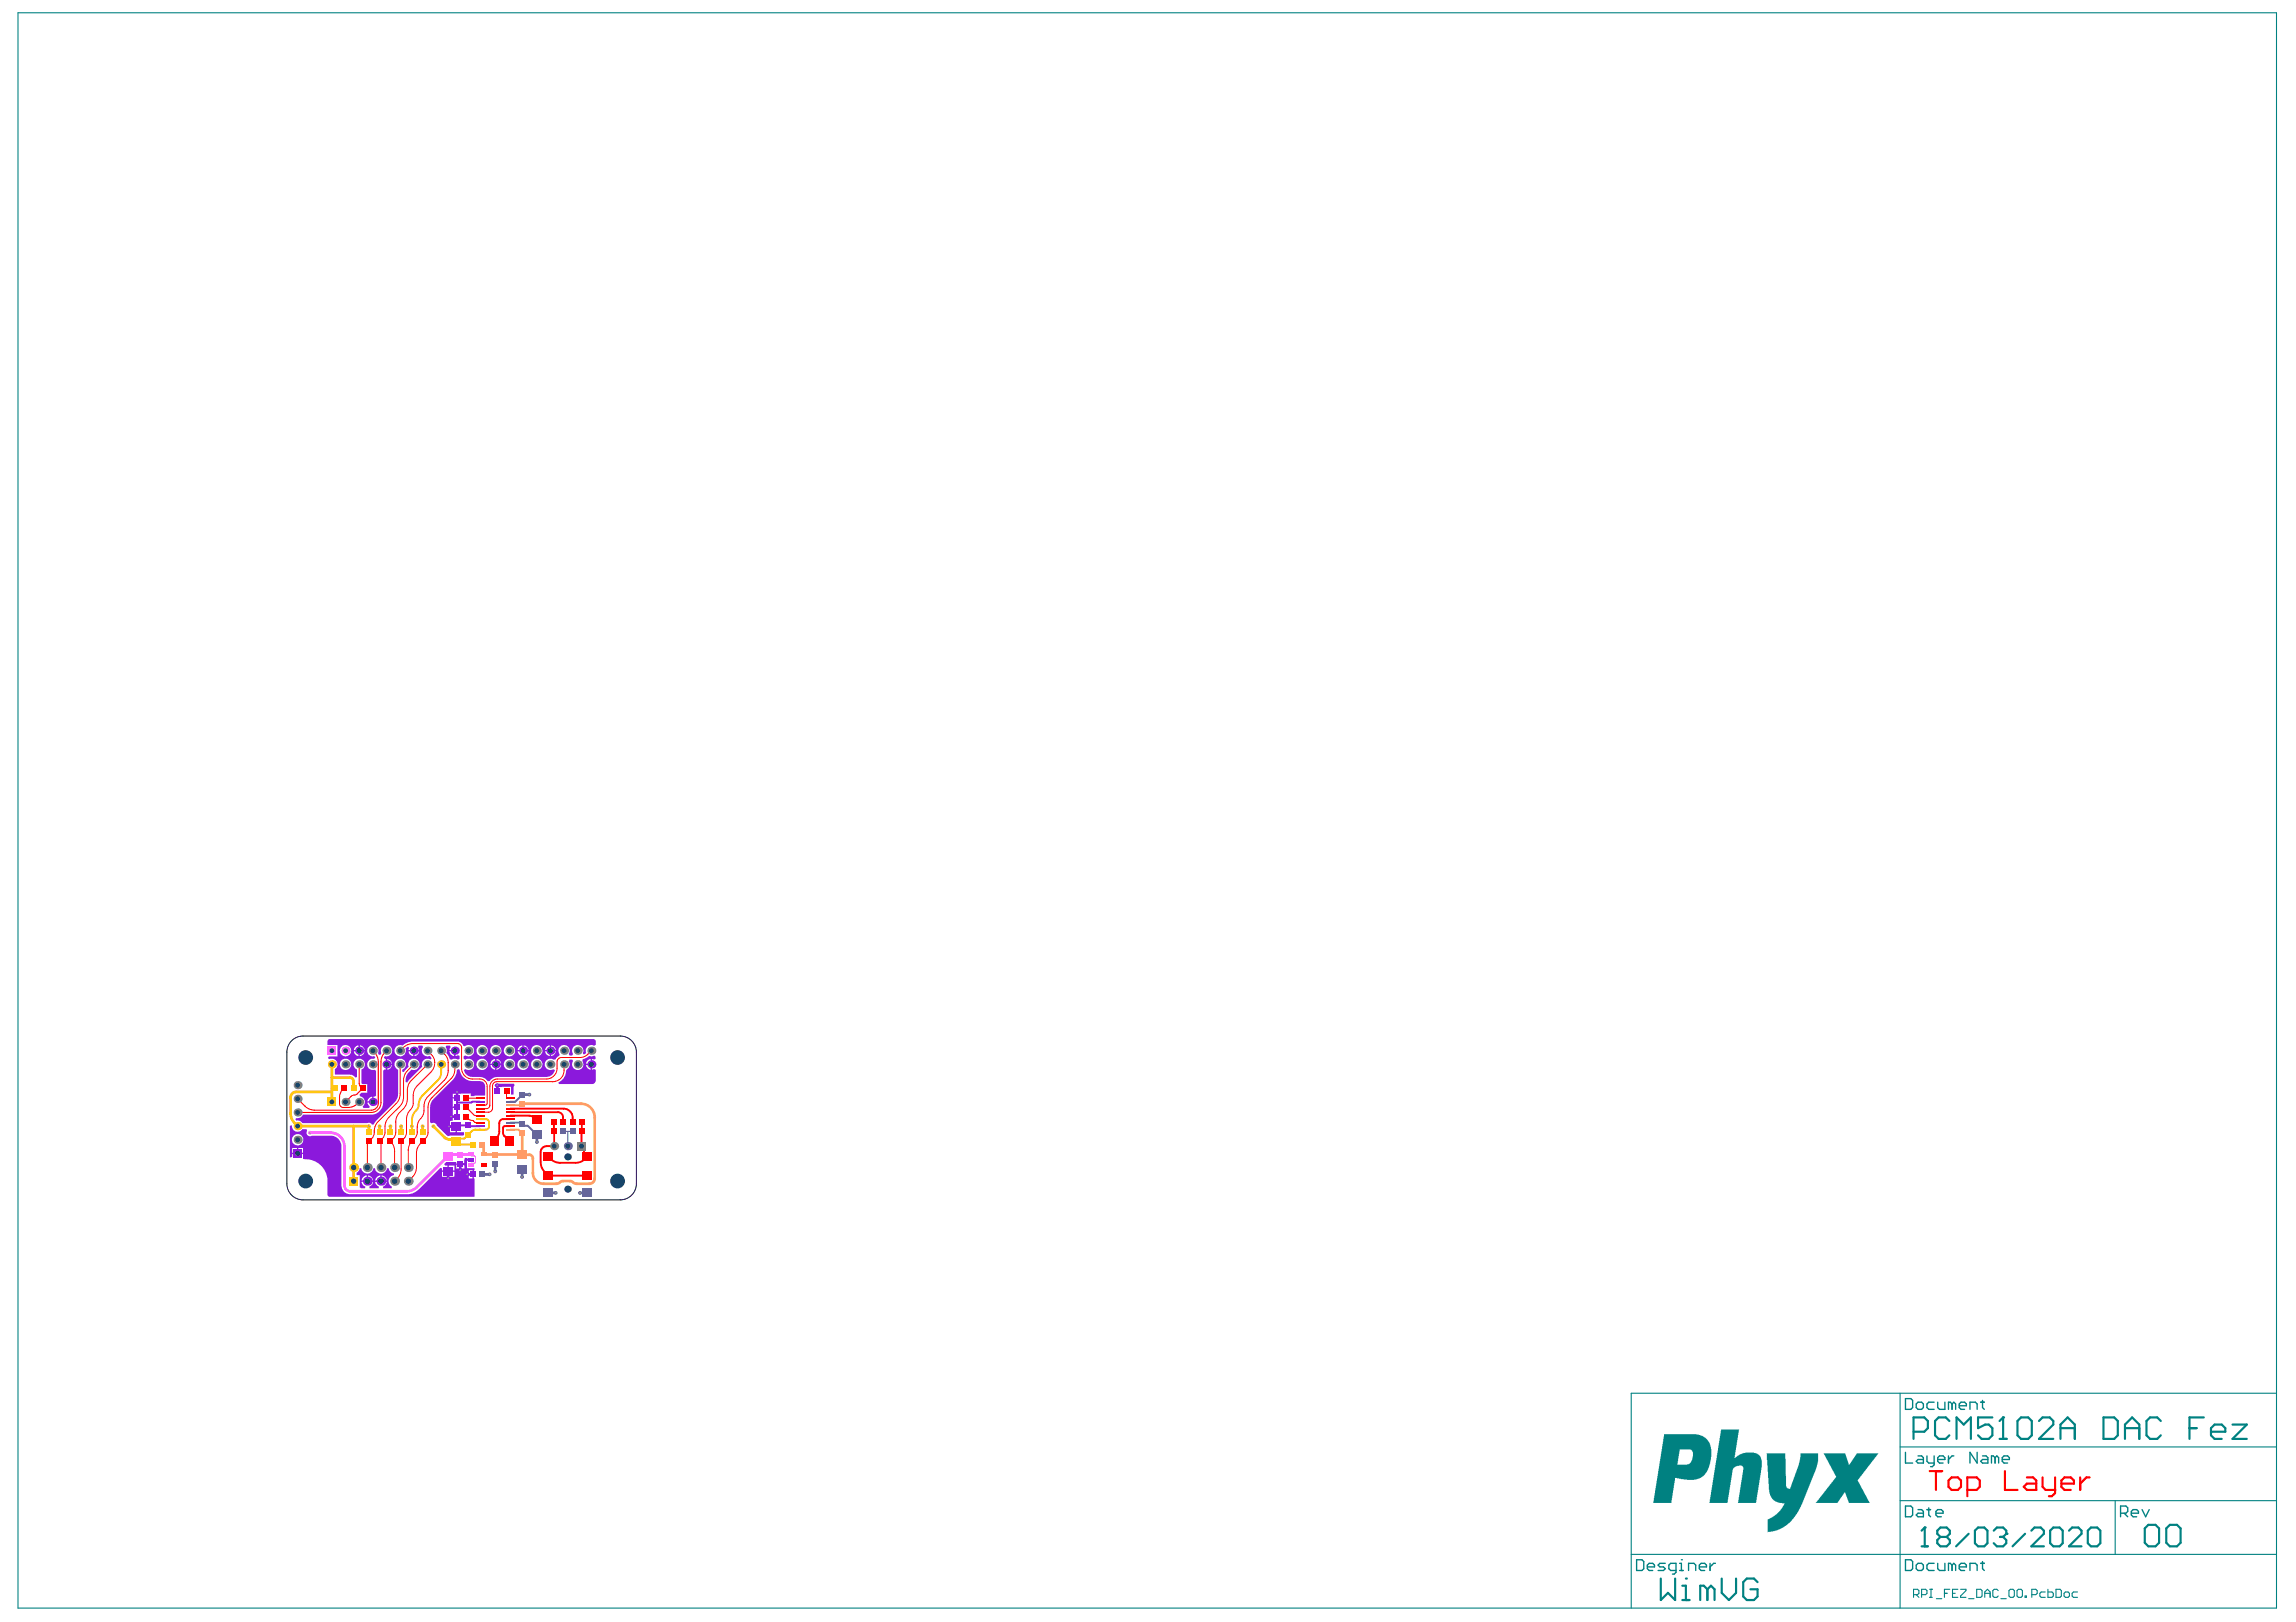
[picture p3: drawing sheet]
<svg xmlns="http://www.w3.org/2000/svg" width="297mm" height="210mm" viewBox="0 0 297 210" stroke-linecap="round" stroke-linejoin="round" font-family="sans-serif">
<g fill="#008181">
<path d="M228.5 188.1h2.5l.1 4.2 .2 .3 .1 .1 .2-.1 1.1-3.1 .2-.9v-.5h2.3v1l-.3 1.3-1.9 4.6-.8 1.3-1 1.1-1 .5-.8 .3-.7 .1v-1.2a.45 .45 0 0 1 .4-.6l.7-.5 .6-.5 .5-1h-.7l-.6-.2-.4-.4-.2-.4-.2-.7z"/>
<path d="M235.9 188.1h2.8l.5 1.4 .2-.1 .8-1.3h2.8l-2.6 3.3a.38 .38 0 0 0 .1 .5l1.4 2.6h-2.7l-.5-1.4h-.1l-.9 1.4h-2.8l2.2-2.8 .2-.3a.34 .34 0 0 0 .1-.5z"/>
<path d="M222.7 185h2.3l-.6 3.7 .7-.5 .7-.2h1.3l.4 .2 .3 .4 .1 .4v.9l-.7 4.6h-2.4l.7-4.1a.58 .58 0 0 0-.1-.7h-.7l-.3 .2a.59 .59 0 0 0-.3 .7l-.6 3.9h-2.4z"/>
<path d="M215.3 185.6h4.2l.8 .3 .6 .5 .4 .7 .1 .4v1.4l-.3 .8-.3 .8-.5 .6-.3 .2-.8 .2h-.9l-1.6-.2-.5 3.2h-2.3zM217.3 187.6l-.3 1.9h1.3l.3-.1 .3-.5 .1-.7a.57 .57 0 0 0-.3-.6z"/>
</g>
<g fill="none" stroke="#008181" stroke-width=".14">
<path d="M2.3 1.7h292.2v206.4h-292.2zM245.8 180.3v27.8M245.8 194.2h48.7M245.8 187.2h48.7M273.6 194.2v7M294.5 180.3h-83.5v27.8M211 201.2h83.5M247.6 206.4h.5l.2-.2v-.4l-.2-.1h-.5v1M247.9 206.4l.4 .3M248.6 206.4h.5l.2-.2v-.4l-.2-.1h-.5v1M249.6 205.7h.4M249.6 206.7h.4"/>
<path d="M249.8 205.7v1M250.5 206.9h.7M251.6 206.2h.3M252.3 205.7h-.7v1M252.6 206.2h.3M253.3 205.7h-.7v1h.7M253.6 205.7h.7v.1l-.7 .7v.2h.7M254.7 206.9h.7M255.7 205.7h.6l.1 .1v.7l-.1 .2h-.6zM256.8 206.2h.7M256.8 206.7v-.7l.3-.3 .4 .3v.7M258.5 205.8l-.2-.1h-.3l-.2 .1v.7l.2 .2h.3l.2-.2"/>
<path d="M258.9 206.9h.7M259.9 205.8l.2-.1h.3l.2 .1v.7l-.2 .2h-.3l-.2-.2zM260.9 205.8l.2-.1h.4l.1 .1v.7l-.1 .2h-.4l-.2-.2zM262 206.5h.2v.2h-.2zM262.9 206.4h.5l.2-.2v-.4l-.2-.1h-.5v1M264.6 206h-.5l-.2 .2v.3l.2 .2h.5M264.9 205.7v1h.6l.1-.2v-.3l-.1-.2h-.6M266 205.7h.5l.2 .1v.7l-.2 .2h-.5zM267 206.2l.2-.2h.4l.1 .2v.3l-.1 .2h-.4l-.2-.2zM268.8 206h-.6l-.1 .2v.3l.1 .2h.6"/>
</g>
<g fill="none" stroke="#008181" stroke-width=".18">
<path d="M246.5 194.9h.7l.2 .2v1l-.2 .2h-.7zM246.5 181h.7l.2 .2v1l-.2 .2h-.7zM246.5 187.9v1.4h.9M247.9 181.7l.2-.2h.5l.2 .2v.5l-.2 .2h-.5l-.2-.2zM248.1 195.4h.5l.2 .2v.7h-.7l-.2-.2 .2-.3h.7M248.1 188.4h.5l.2 .2v.7h-.7l-.2-.2 .2-.2h.7M249.3 195.4h.5M249.3 188.4v.7l.2 .2h.7M249.5 195.1v1l.3 .2M250.2 181.5h-.7l-.2 .2v.5l.2 .2h.7M250.2 188.4v1.2l-.2 .2h-.2M250.5 195.8h.9v-.2l-.2-.2h-.5l-.2 .2v.5l.2 .2h.5"/>
<path d="M250.7 188.9h.9v-.3l-.2-.2h-.5l-.2 .2v.5l.2 .2h.5M250.7 181.5v.7l.2 .2h.7v-.9M252.1 188.4v.9M252.5 181.7l-.2-.2h-.2v.9M252.5 181.7l.3-.2 .2 .2v.7M252.5 181.7v.7M252.8 188.4h-.3l-.4 .5M253.5 181.9h.9v-.2l-.2-.2h-.5l-.2 .2v.5l.2 .2h.5M254.9 182.4v-.9h.7l.2 .2v.7M255.8 187.9v1.4l-.9-1.4v1.4M256.3 181.5h.4M256.5 188.4h.4l.3 .2v.7h-.7l-.2-.2 .2-.2h.7"/>
<path d="M256.5 181.2v1l.2 .2M258.1 188.6l-.2-.2h-.3v.9M258.1 188.6v.7M258.1 188.6l.2-.2 .3 .2v.7M259 188.9h1v-.3l-.3-.2h-.4l-.3 .2v.5l.3 .2h.4M274.3 195.8h.7l.3-.2v-.5l-.3-.2h-.7v1.4M274.8 195.8l.5 .5M275.7 195.8h1v-.2l-.3-.2h-.4l-.3 .2v.5l.3 .2h.4M277.1 195.4l.5 .9 .5-.9M211.7 201.8h.7l.3 .3v.9l-.3 .2h-.7zM213.1 202.8h.9v-.3l-.2-.2h-.4l-.3 .2v.5l.3 .2h.4M215.4 202.3h-.7l-.2 .2 .2 .3h.5l.2 .2-.2 .2h-.7"/>
<path d="M216.8 203.2h-.7l-.2-.2v-.5l.2-.2h.7v1.2l-.2 .2h-.2M217.3 203.2h.5M217.3 202.3h.2v.9M217.5 201.8h.1M218.5 203.2v-.9h.6l.3 .2v.7M219.8 202.8h1v-.3l-.3-.2h-.4l-.3 .2v.5l.3 .2h.4M221.2 202.3v.9M221.9 202.3h-.2l-.5 .5M246.5 201.8h.7l.2 .3v.9l-.2 .2h-.7zM247.9 202.5l.2-.2h.5l.2 .2v.5l-.2 .2h-.5l-.2-.2zM250.2 202.3h-.7l-.2 .2v.5l.2 .2h.7M250.7 202.3v.7l.2 .2h.7v-.9"/>
<path d="M252.5 202.5l-.2-.2h-.2v.9M252.5 202.5v.7M252.5 202.5l.3-.2 .2 .2v.7M253.5 202.8h.9v-.3l-.2-.2h-.5l-.2 .2v.5l.2 .2h.5M254.9 203.2v-.9h.7l.2 .2v.7M256.3 202.3h.4M256.5 202.1v.9l.2 .2"/>
</g>
<g fill="none" stroke="#008181" stroke-width=".28">
<path d="M247.6 185.3h1.3l.5-.5v-.9l-.5-.5h-1.3v2.8M249 197.7h.1M249 197.7v2.4M249 197.7l-.4 .4M251 198.9l-.4 .4v.4l.4 .4h.8l.5-.4v-.4l-.5-.4M251 198.9l-.4-.4v-.4l.4-.4h.8l.5 .4v.4l-.5 .4M251 198.9h.8M252.2 183.9l-.5-.5h-.9l-.5 .5v1.8l.5 .5h.9l.5-.5M253.1 186.2v-2.8l.9 1 1-1v2.8M254.7 198.5l-1.6 1.6M255.5 198.1l.4-.4h.8l.4 .4v1.6l-.4 .4h-.8l-.4-.4zM257.8 183.4h-1.9v1.4l.9-.4h.5l.5 .4v.9l-.5 .5h-.9l-.5-.5"/>
<path d="M257.9 198.1l.4-.4h.8l.5 .4v.4M258.7 186.2h.9M258.7 198.9h.4M259.1 183.4h.1M259.1 183.4v2.8M259.1 183.4l-.4 .5M259.1 198.9l.5 .4v.4l-.5 .4h-.8l-.4-.4M259.6 198.5h.1M259.6 198.5l-.5 .4M261 183.9l.5-.5h.9l.5 .5v1.8l-.5 .5h-.9l-.5-.5zM262 198.5l-1.6 1.6M262.8 198.1l.4-.4h.8l.4 .4v.4l-1.6 1.6h1.6"/>
<path d="M263.8 183.9l.4-.5h1l.4 .5v.5l-1.8 1.8h1.8M265.2 198.1l.4-.4h.9l.4 .4v1.6l-.4 .4h-.9l-.4-.4zM266.6 186.2v-1.8l.9-1 .9 1v1.8M266.6 184.8h1.8M267.7 198.1l.4-.4h.8l.4 .4v.4l-1.6 1.6h1.6M270.1 198.1l.4-.4h.8l.4 .4v1.6l-.4 .4h-.8l-.4-.4zM272.1 183.4h1.4l.5 .5v1.8l-.5 .5h-1.4zM274.9 186.2v-1.8l.9-1 1 1v1.8M274.9 184.8h1.9M277.9 197.3h1l.4 .5v1.8l-.4 .5h-1l-.4-.5v-1.8zM279.5 183.9l-.4-.5h-.9l-.5 .5v1.8l.5 .5h.9l.4-.5M280.3 197.8l.4-.5h.9l.5 .5v1.8l-.5 .5h-.9l-.4-.5z"/>
<path d="M283.3 184.8h.9M285.1 183.4h-1.8v2.8M286 185.3h1.9v-.5l-.5-.4h-.9l-.5 .4v.9l.5 .5h.9M288.8 184.4h1.9l-1.9 1.8h1.9M214.9 204.3v2.8l.9-1 .9 1v-2.8M217.6 207.1h1M217.6 205.2h.5v1.9M218.1 204.3h.1M220.9 205.7l-.5-.5h-.4v1.9M220.9 205.7v1.4M220.9 205.7l.5-.5 .4 .5v1.4M222.7 204.3v1.8l1 1 .9-1v-1.8"/>
<path d="M227.4 204.7l-.5-.4h-.9l-.5 .4v1.9l.5 .5h.9l.5-.5v-.9h-.9M248.6 200.1h.8"/>
</g>
<g fill="#8b19dc">
<path d="M64.1 140.3l.1-.1h2.3l.1 .3-.2 .3v.8h-.3v-1l-1.7 .1v.5h-.1v-.5h-.2l-.1-.2z"/>
<path d="M57.7 135.3l.6 .1v.1l-.2 .4h.7l.1 .1v.7l.3-.2 .3 .1v.4l-.3 .1a.76 .76 0 0 0-.8 0h-.2l-.5-.8 .1-.3-.2-.5zM58.1 136.1l.2 .4 .5 .2v-.6z"/>
<path d="M73.7 137.1h.3l.1 .2a.75 .75 0 0 0 .2 1 .75 .75 0 0 0 1-.1 .75 .75 0 0 0 0-1l.1-.1 .8-.5 .8 .1v.3l-.1 .1-.3-.1v1.4l.3-.1 .2 .1v1.4l-.2 .3-.3 .2h-4.3v-.2a1.71 1.71 0 0 0 .9-1.6l.3-.2a.72 .72 0 0 0 .1-1zM76 137.2l-.2 .4h.6v-.6zM75.8 137.8l.2 .4 .4 .2v-.6z"/>
<path d="M46.5 151.2h.2a.78 .78 0 0 0 .8 .7 .78 .78 0 0 0 .8-.7h.2a.78 .78 0 0 0 .8 .7 .78 .78 0 0 0 .8-.7h.2v.1a.77 .77 0 0 0 .7 .6v.2a.78 .78 0 0 0-.7 .6 .78 .78 0 0 0 .4 .9v.2h-1.1l-.1-.2 .3-.2 .2-.5h-1.5l.3 .5 .2 .2v.2h-1.2v-.2l.3-.2 .2-.5h-1.5l.2 .5 .3 .2-.1 .2h-.5l-.2-.2v-1.5h-.4v-.3l.3-.3zM49.4 152.1v.7h.6v-.1a.74 .74 0 0 0-.6-.6zM48.8 152.3l-.3 .5h.7v-.7zM47.6 152.1v.7h.7v-.1a.74 .74 0 0 0-.7-.6zM47 152.3l-.2 .5h.6v-.7z"/>
<path d="M59.1 138.5l.2-.1h.2a1.64 1.64 0 0 0 1.6 1.5h1a.67 .67 0 0 1 .7 .7v1.2l-1.9 .1v-.4h-1.7v.6l-.1 .1h-.5v1h.5v.2h-.5v1h.5v.2h-.5v.4l-.4 .1v.6h.8l.1 .1v.7h.9v.4l-.1 .1h-1.9l-1.5-1.4a.45 .45 0 0 0-.7-.2l-.2-.2v-1.9a1.47 1.47 0 0 1 .5-1.1l2.5-2.5a1.82 1.82 0 0 0 .5-1.2zM58.6 141.5v.5h.4v-.5zM58.2 145.9v.6h.7v-.6z"/>
<path d="M37.5 145.7l.2-.1a.84 .84 0 0 0 1 .8l.4-.3h.5l.1 .2a.45 .45 0 0 0 .1 .6 .45 .45 0 0 0 .5 .1h2.5a1.36 1.36 0 0 1 1.4 1.4v5a1.16 1.16 0 0 0 1.1 1.2h7.4a2.16 2.16 0 0 0 1.5-.7l2.8-2.8 .2 .1v.3h.7v-.7h-.3l-.1-.2 .2-.2h1.3v.2h1.1v-.7l.1-.1 .3 .1v.1h.5v.1h-.5l-.1 1.1h1v.2h-.1l.1 3.5h-18.7l-.2-.1-.1-.2v-1.8a2.82 2.82 0 0 0-2.9-2.8h-.3v-.6h-1.4v.3l-.2 .1h-.1zM37.8 147.5a.74 .74 0 0 0 1.4 0 .74 .74 0 0 0-1.4 0zM38.6 148.6v.6h.6v-.6zM37.8 148.6v.6h.6v-.6zM59.6 150.7v.5h.5v-.5zM59 150.7v.5h.5v-.5zM58.1 150.8v.7h.7v-.7zM60.7 151.4v.5h.4v-.5zM58.1 151.6v.7h.7v-.7zM57.2 151.6v.7h.7v-.7zM60.7 152.1v.4h.4v-.4z"/>
<path d="M42.5 134.5h.2h34.1h.2l.1 .3v.4l-.2 .1a.73 .73 0 0 0-.9 .1 .73 .73 0 0 0-.2 .9l-.3 .2-.1-.2a.74 .74 0 0 0-.7-1.1 .74 .74 0 0 0-.6 1.2l-.1 .2h-.3l-.1-.3a.74 .74 0 0 0-.7-1.1 .74 .74 0 0 0-.5 1.2l-.1 .2-.3 .2-.1 .3h-.3a.73 .73 0 0 0-1.1 .6 .73 .73 0 0 0 1.1 .7l.2 .1a1.12 1.12 0 0 1-1.1 .9h-6.4l-.4 .1-.6 .4h-.2l-.3-.3-.5-.2h-1.2a1.12 1.12 0 0 1-1.1-.9l.2-.1a.73 .73 0 0 0 1.1-.7 .73 .73 0 0 0-1.1-.6l-.2-.1v-.3l.2-.1a.75 .75 0 0 0 1.1-.7 .75 .75 0 0 0-1.2-.5l-.2-.1a.85 .85 0 0 0-.7-.5h-5.8l-.6 .1-.7 .4a.73 .73 0 0 0-1.1 .6 .73 .73 0 0 0 .9 .8 .73 .73 0 0 0 .5-1l.4-.2 .1 .1-.1 .3h1.4l-.1-.4 .1-.2h.4l.1 .2v.1a.78 .78 0 0 0 .1 .9 .78 .78 0 0 0 .8 .2l.2 .3-.1 .1a.73 .73 0 0 0-.9 .1 .73 .73 0 0 0-.2 .8l-1.9 2.1-.2-.1a1.66 1.66 0 0 1 .7-1.6 .73 .73 0 0 0 1.1-.6 .73 .73 0 0 0-.9-.8 .73 .73 0 0 0-.5 1l-.7 .7h-.2v-.3a.73 .73 0 0 0 .4-1.1 .73 .73 0 0 0-1.2 0 .73 .73 0 0 0 .3 1.1v3.2a1.47 1.47 0 0 1-.4 1l-2.4 2.3-.4 .6h-.2l-.4-.2h-8.6l-.2-.2-.6-.1-.1-.1 .2-.2h.1a.72 .72 0 0 0 .7-.5l8.8 .1a1.55 1.55 0 0 0 1.6-1.6v-4.2l.2-.1h.1v-1.4l-.2-.1 .1-.2a.73 .73 0 0 0 .9-.7 .73 .73 0 0 0-.8-.7 .73 .73 0 0 0-.6 1l-.1 .2h-.2l-.1-.2v-.1a.74 .74 0 0 0-.6-1 .74 .74 0 0 0-.8 .8 .74 .74 0 0 0 .9 .7l.2 .2a.38 .38 0 0 1-.6 .1 .73 .73 0 0 0-.5 .9 .73 .73 0 0 0 .9 .5l.3 .2v3.2l-.4 .1v.7l-.1 .1h-.7l.1 .3 .2 .2v.2h-.8l-.1-.2a.73 .73 0 0 0 .3-.8 .73 .73 0 0 0-.6-.5l-.1-.2 .3-.3h.7v-1.1h-.6l-.1-.1v-1.8a.73 .73 0 0 0 .2-1.2 .73 .73 0 0 0-1.1 .1 .73 .73 0 0 0 .3 1.1v1h-.2a.82 .82 0 0 0-.7-.3h-2v-.7a.73 .73 0 0 0 .3-1 .73 .73 0 0 0-1-.3l-.2-.2 .2-.2h1.1v-1.5h-1.3zM71.3 135.3v.6h.6l-.2-.4zM70.7 135.5l-.2 .4h.6v-.6zM67.8 135.3v.6h.6l-.2-.4zM67.2 135.5l-.2 .4h.6v-.6zM46.6 135.3v.6h.6l-.2-.4zM46 135.5l-.2 .4h.6v-.6zM71.3 136.1v.6l.4-.2 .2-.4zM70.5 136.1l.2 .4 .4 .2v-.6zM67.8 136.1v.6l.4-.2 .2-.4zM67 136.1l.2 .4 .4 .2v-.6zM53.6 136.1v.6l.4-.2 .2-.4zM52.8 136.1l.2 .4 .4 .2v-.6zM46.6 136.1v.6l.4-.2 .2-.4zM45.8 136.1l.2 .4 .4 .2v-.6zM68.7 136a.75 .75 0 0 0 1.5 0 .75 .75 0 0 0-1.5 0zM65.2 136a.74 .74 0 0 0 1.4 0 .74 .74 0 0 0-1.4 0zM63.4 136a.75 .75 0 0 0 1.5 0 .75 .75 0 0 0-1.5 0zM61.6 136a.75 .75 0 0 0 1.5 0 .75 .75 0 0 0-1.5 0zM44 136a.74 .74 0 0 0 1.4 0 .74 .74 0 0 0-1.4 0zM64.2 137v.6h.6l-.2-.4zM63.6 137.2l-.2 .4h.7v-.6zM50.1 137v.6h.6l-.2-.4zM64.2 137.8v.6l.4-.2 .2-.4zM63.4 137.8l.2 .4 .5 .2v-.6zM50.1 137.8v.6l.4-.2 .2-.4zM68.7 137.7a.75 .75 0 0 0 1.5 0 .75 .75 0 0 0-1.5 0zM66.9 137.7a.75 .75 0 0 0 1.5 0 .75 .75 0 0 0-1.5 0zM65.2 137.7a.74 .74 0 0 0 1.4 0 .74 .74 0 0 0-1.4 0zM61.6 137.7a.75 .75 0 0 0 1.5 0 .75 .75 0 0 0-1.5 0zM44 137.7a.74 .74 0 0 0 1.4 0 .74 .74 0 0 0-1.4 0zM47.7 142.1l-.2 .4h.6v-.6z"/>
</g>
<g fill="none" stroke="#f00" stroke-width=".14">
<path d="M46.5 137.7v2.5M48.2 136l.2 .2M48.9 137.4v5.4M49.3 137.4v5.3M50 136l-.2 .2M43.9 141.9v.9M44.3 141l.2-.1 .2 .2M44.4 143.3h.6M45.4 141.9h.1M45.4 141.9l-.7 .7M46.5 142.6l-.2 .2M46.7 140.7l.1 .1"/>
<path d="M46.8 140.8h.1"/>
</g>
<g fill="none" stroke="#f00" stroke-width=".13">
<path d="M51.8 137.7v3.9M52.2 139.8v2.2M53.5 137.7l-.8 .8M55.3 136l.5 .5M56.2 137.5h.1M58 137.5v1.1M58.8 137.7v.8M59.7 135.6v2.6M61.1 139.6h1M72.1 137.4v.8M73 137.7v.8M76.5 136l-.4 .4"/>
<path d="M47.5 147.9v3.2M48.1 147.3l-.4 .4M48.4 146.4v.2M49.5 147.3l-.4 .4 .2 .2v3.2M49.8 145.8v.7M50.9 147.3l-.4 .4M51.1 149v2.1M51.2 145.2v1.3M51.4 152.5l-.3 .4M51.9 147.7h.1M52.2 143.5l-.5 .4M52.2 147.3l-.3 .4"/>
<path d="M52.6 144.8v1.7M52.7 141.1v1.1M52.8 148.8v2.3M53.5 141.8v1M53.6 147.3l-.3 .4M53.9 149.2v1.9M54 145.8v.7M54.9 143.1v.6M55.1 147.3l-.7 .7M55.4 143.3v3.3M60.3 143.3l1 1M60.3 142.1h1.8"/>
<path d="M60.3 144.5l.3 .3M61.3 145.1l.1 .1M61.4 145.2h.1M61.5 145.3h.6M62.1 143.5h.8M62.1 143h.7M62.1 143.9h1.1M63 140.6v2.2M63.4 140.6v2.4M63.7 140.5v2.9M65.5 141.2v.9"/>
</g>
<path d="M57.1 137.7v1.1M53.9 143.7h-.1M59 147.7l.4 .4h1.8M59.4 147.4h.7M61 146.4l-.4 .4M61.5 146.2h1.4M62.1 144.8h.8" fill="none" stroke="#ffc612" stroke-width=".25"/>
<path d="M44.6 148.4v5M58 149.4v.2" fill="none" stroke="#f6f" stroke-width=".35"/>
<path d="M59.1 142.1v2.4M59.1 144.5h.1M59.2 145.6h1.4l.1 .1M60.2 150.1v.6h-.7l.1-.1M62.1 142.6h-1l-.1 .1h-1.9" fill="none" stroke="#8b19dc" stroke-width=".25"/>
<path d="M61 149.4v.2h.4M61.4 150.5h-.4v.2M61.5 149.7v.7" fill="none" stroke="#f6f" stroke-width=".13"/>
<path d="M62.4 148.1l.2 .2v1v.1M67.5 149.4h1M76.9 144.6v7.9" fill="none" stroke="#ff9b66" stroke-width=".35"/>
<path d="M58 151.6v.9M59.5 150.7v.7M60.5 152h.7M64.3 140.4v.8" fill="none" stroke="#8b19dc" stroke-width=".35"/>
<path d="M64.2 147.3l-.3 .3M65.1 146v.6M65.3 147h.1M65.3 147l.6 .6M69.9 149.1v1.3M70.5 151.7l.5 .4M71 149.7l.2 .3M72.8 144.6v.6M74.1 144.6v.6M75.3 145.2l-.1 3.1 .3 .3v.7" fill="none" stroke="#f00" stroke-width=".25"/>
<path d="M67.8 145.7h.5" fill="none" stroke="#66669b" stroke-width=".25"/>
<path d="M42.9 137.7v4.9M42.9 139.5h2.4M45.7 139.9v1M37.6 142v2.1M38.1 145.3l.4 .4M42.9 140.9h.4M45.8 145.7v7.2M59 147.5v.2" fill="none" stroke="#ffc612" stroke-width=".35"/>
<path d="M62.4 152h.9M64.1 150.7v.9M69.5 146.9v.9" fill="none" stroke="#66669b" stroke-width=".35"/>
<path d="M73.5 146.4v1.9" fill="none" stroke="#66669b" stroke-width=".14"/>
<circle cx="67.5" cy="146.7" r=".18" fill="#ff9b66"/>
<path d="M66 146.2h1.1l.4 .5M67.5 142.8l-.1 .2h-1.4" fill="none" stroke="#ff9b66" stroke-width=".25"/>
<path d="M66 145.3h1.4l.4 .4M67.5 141.7l-.8 .9h-.7M68.3 145.7l1.2 1.2" fill="none" stroke="#66669b" stroke-width=".25"/>
<path d="M64.2 147.3h.1M65.1 146.6l.2 .4M65.3 147h.1M66 143.5h6.9a1.17 1.17 0 0 1 1.2 1.1M66 145.7h-.7l-.2 .1v.2M66 143.9h6.2a.64 .64 0 0 1 .6 .7M66 144.8l-1.2 .1-.1 .2-.1 .2a2.49 2.49 0 0 1-.2 1.8l-.2 .2M66 144.4h2.5l.3 .1 .2 .1M69.9 150.4a1.76 1.76 0 0 0 .6 1.3M71 152.1h5M71.7 145.2v3.1h-1a.76 .76 0 0 0-.8 .8M75.5 149.3l.5 .4a1.97 1.97 0 0 1-1.5 .8h-2a1.77 1.77 0 0 1-1.3-.5" fill="none" stroke="#f00" stroke-width=".25"/>
<g fill="none" stroke="#f00" stroke-width=".13">
<path d="M52.7 138.5l-.4 .7-.1 .6M55.3 137.7l-2.2 2.2-.3 .6-.1 .6M55.8 136.5a1.42 1.42 0 0 1 .4 1M56.2 137.5a1.76 1.76 0 0 1-.5 1.3l-1.7 1.7a1.77 1.77 0 0 0-.5 1.3M57.1 136a2.01 2.01 0 0 1 .9 1.5M58 138.6a1.77 1.77 0 0 1-.5 1.2l-2.1 2.1a1.76 1.76 0 0 0-.5 1.2M58.4 139.6l-2.5 2.4a1.77 1.77 0 0 0-.5 1.3M58.4 139.6h.1M58.8 138.5a1.56 1.56 0 0 1-.4 1.1M59.7 138.2a1.39 1.39 0 0 0 1.4 1.4M59.7 135.6l-.1-.3-.4-.2-5.8-.1a2.05 2.05 0 0 0-1.6 1M62.1 139.6a.94 .94 0 0 1 .9 1"/>
<path d="M72.1 138.2a1.39 1.39 0 0 1-1.4 1.4h-6.4a.97 .97 0 0 0-.9 1M73 138.5a1.46 1.46 0 0 1-1.5 1.5h-7.3l-.2 .1-.2 .1-.1 .3M76.1 136.4a1.47 1.47 0 0 1-1.1 .5h-2.5l-.3 .2-.1 .3M48.4 146.6l-.1 .5-.2 .2M49.8 146.5l-.1 .6-.2 .2M50.5 147.7a1.77 1.77 0 0 1 .6 1.3M51.2 146.5v.3l-.3 .5M51.7 143.9l-.4 .7-.1 .6M51.8 141.6a1.77 1.77 0 0 1-.5 1.2l-2.5 2.5-.3 .5-.1 .6M51.9 147.7v3.6a1.76 1.76 0 0 1-.5 1.2M52.2 142a1.77 1.77 0 0 1-.5 1.2l-1.6 1.6-.2 .5-.1 .5M52.6 146.5l-.2 .6-.2 .2"/>
<path d="M52.7 142.2a1.77 1.77 0 0 1-.5 1.3M53.3 147.7a1.59 1.59 0 0 0-.5 1.1M53.5 142.8l-.1 .4-.3 .4a1.77 1.77 0 0 0-.5 1.2M53.9 151.1a2.18 2.18 0 0 1-1.1 1.8M54 146.5l-.2 .6-.2 .2M54.4 148a1.76 1.76 0 0 0-.5 1.2M54.4 144.8a1.51 1.51 0 0 0-.4 1M54.4 144.8h.1M54.9 143.7a1.46 1.46 0 0 1-.5 1.1M55.4 146.6l-.2 .5-.1 .2M60.6 144.8l.7 .3M61.3 144.3l.8 .1"/>
<path d="M61.4 145.2h.1M61.4 145.2l.1 .1M63 142.8l-.1 .2h-.1M63.4 143l-.1 .3-.4 .2M63.7 143.4v.3l-.2 .2h-.3M65.5 142.1h.5"/>
</g>
<path d="M62.6 149.4h4.9M67.5 142.8h7.7a1.77 1.77 0 0 1 1.7 1.8M67.5 146.7v2.7M68.5 149.4l.2 .1 .2 .4v1.9a1.39 1.39 0 0 0 1.4 1.4h1.7l.7-.3 1-.1 .7 .4h1.8a.7 .7 0 0 0 .7-.7" fill="none" stroke="#ff9b66" stroke-width=".35"/>
<path d="M72.8 146.4h1.3" fill="none" stroke="#66669b" stroke-width=".14"/>
<path d="M48.4 136.2a1.77 1.77 0 0 1 .5 1.2M49.8 136.2a1.77 1.77 0 0 0-.5 1.2M38.5 142.2a2.91 2.91 0 0 0 2.2 1.5h7.3a.9 .9 0 0 0 .9-.9M43.9 142.8l.1 .3 .4 .2M44.3 141l-.3 .4-.1 .5M45.4 141.9h.1M46.3 142.8a1.77 1.77 0 0 1-1.3 .5M46.5 140.2l.2 .5M46.8 140.8l.1 .1-.7 .6-.8 .4M46.8 140.8h.1M49.3 142.7a1.27 1.27 0 0 1-1.3 1.3h-9.5" fill="none" stroke="#f00" stroke-width=".14"/>
<path d="M57.1 138.8a1.4 1.4 0 0 1-.4 1l-2 2a1.99 1.99 0 0 0-.6 1.4l-.2 .5M53.8 143.7a1.76 1.76 0 0 0-.5 1.3v1.5M59.4 147.4l-.4 .3M60.6 146.8l-.5 .6M61.5 146.2l-.5 .2M62.9 144.8l.2 .1a.91 .91 0 0 1 0 1.2l-.2 .1" fill="none" stroke="#ffc612" stroke-width=".25"/>
<path d="M59.2 145.6l-.2 .2M60.2 150.1h.8M60.7 145.7h1.4" fill="none" stroke="#8b19dc" stroke-width=".25"/>
<path d="M58.1 145.8h.9M58.4 144.5h.7M59.1 141.3v.8" fill="none" stroke="#8b19dc" stroke-width=".35"/>
<path d="M67.5 141.7h1M67.5 151.4v.9M71 154.4h.9M75 154.4h1" fill="none" stroke="#66669b" stroke-width=".35"/>
<path d="M45.3 139.5h.2l.2 .4M37.6 144.1a1.76 1.76 0 0 0 .5 1.2M38.5 145.7h9.2v.8M42.9 141.3h-4.6a.7 .7 0 0 0-.7 .7M49.1 145.8v.7M50.5 145.8v.7M51.9 145.8v.7M54.7 145.8v.7M56.1 145.8l1.4 1.4a1.63 1.63 0 0 0 1.5 .3" fill="none" stroke="#ffc612" stroke-width=".35"/>
<path d="M40.1 146.6h2.7a1.77 1.77 0 0 1 1.8 1.8M58 149.6l-4.1 4a1.77 1.77 0 0 1-1.2 .6h-7.4a.77 .77 0 0 1-.7-.8M58 149.4h3" fill="none" stroke="#f6f" stroke-width=".35"/>
<path d="M249.6 190.4h1.7M250.5 190.4v2.4M252.1 191.6l.4-.4h.8l.4 .4v.8l-.4 .4h-.8l-.4-.4zM254.5 192.8h1.2l.4-.4v-.8l-.4-.4h-1.2v2.4M259.4 190.4v2.4h1.6M262.2 191.2h.8l.4 .4v1.2h-1.2l-.4-.4 .4-.4h1.2M264.2 191.2v1.2l.5 .4h1.2M265.9 191.2v2l-.4 .4h-.4M266.7 192h1.6v-.4l-.4-.4h-.8l-.4 .4v.8l.4 .4h.8M269.1 191.2v1.6M270.3 191.2h-.4l-.8 .8" fill="none" stroke="#f00" stroke-width=".28"/>
<path d="M61.4 149.6l.1 .1M61.5 150.4l-.1 .1" fill="none" stroke="#f6f" stroke-width=".13"/>
<circle cx="58.1" cy="145.8" r=".24" fill="#8b19dc"/>
<circle cx="58.1" cy="145.8" r=".1" fill="#a7978e"/>
<circle cx="53.3" cy="145.8" r=".24" fill="#ffc612"/>
<circle cx="53.3" cy="145.8" r=".1" fill="#a7978e"/>
<circle cx="47.7" cy="145.8" r=".24" fill="#ffc612"/>
<circle cx="47.7" cy="145.8" r=".1" fill="#a7978e"/>
<circle cx="49.1" cy="145.8" r=".24" fill="#ffc612"/>
<circle cx="49.1" cy="145.8" r=".1" fill="#a7978e"/>
<circle cx="50.5" cy="145.8" r=".24" fill="#ffc612"/>
<circle cx="50.5" cy="145.8" r=".1" fill="#a7978e"/>
<circle cx="51.9" cy="145.8" r=".24" fill="#ffc612"/>
<circle cx="51.9" cy="145.8" r=".1" fill="#a7978e"/>
<circle cx="54.7" cy="145.8" r=".24" fill="#ffc612"/>
<circle cx="54.7" cy="145.8" r=".1" fill="#a7978e"/>
<circle cx="60.5" cy="152" r=".24" fill="#8b19dc"/>
<circle cx="60.5" cy="152" r=".1" fill="#a7978e"/>
<circle cx="58" cy="152.5" r=".24" fill="#8b19dc"/>
<circle cx="58" cy="152.5" r=".1" fill="#a7978e"/>
<circle cx="59.5" cy="151.4" r=".24" fill="#8b19dc"/>
<circle cx="59.5" cy="151.4" r=".1" fill="#a7978e"/>
<circle cx="58.4" cy="144.5" r=".24" fill="#8b19dc"/>
<circle cx="58.4" cy="144.5" r=".1" fill="#a7978e"/>
<circle cx="59.1" cy="141.3" r=".24" fill="#8b19dc"/>
<circle cx="59.1" cy="141.3" r=".1" fill="#a7978e"/>
<circle cx="64.3" cy="140.4" r=".24" fill="#8b19dc"/>
<circle cx="64.3" cy="140.4" r=".1" fill="#a7978e"/>
<circle cx="63.3" cy="152" r=".24" fill="#66669b"/>
<circle cx="63.3" cy="152" r=".1" fill="#a7978e"/>
<circle cx="64.1" cy="151.6" r=".24" fill="#66669b"/>
<circle cx="64.1" cy="151.6" r=".1" fill="#a7978e"/>
<circle cx="68.5" cy="141.7" r=".24" fill="#66669b"/>
<circle cx="68.5" cy="141.7" r=".1" fill="#a7978e"/>
<circle cx="67.5" cy="152.3" r=".24" fill="#66669b"/>
<circle cx="67.5" cy="152.3" r=".1" fill="#a7978e"/>
<circle cx="69.5" cy="147.8" r=".24" fill="#66669b"/>
<circle cx="69.5" cy="147.8" r=".1" fill="#a7978e"/>
<circle cx="56.1" cy="145.8" r=".24" fill="#ffc612"/>
<circle cx="56.1" cy="145.8" r=".1" fill="#a7978e"/>
<circle cx="40.1" cy="146.6" r=".24" fill="#f6f"/>
<circle cx="40.1" cy="146.6" r=".1" fill="#a7978e"/>
<circle cx="71.9" cy="154.4" r=".24" fill="#66669b"/>
<circle cx="71.9" cy="154.4" r=".1" fill="#a7978e"/>
<circle cx="75" cy="154.4" r=".24" fill="#66669b"/>
<circle cx="75" cy="154.4" r=".1" fill="#a7978e"/>
<path d="M38 148.7h1v1.1h-1z" fill-rule="evenodd" fill="#8b19dc"/>
<circle cx="38.5" cy="149.3" r=".31" fill="#174569"/>
<circle cx="38.5" cy="142.2" r=".53" fill="#818181"/>
<circle cx="38.5" cy="142.2" r=".31" fill="#174569"/>
<circle cx="38.5" cy="147.5" r=".53" fill="#818181"/>
<circle cx="38.5" cy="147.5" r=".31" fill="#174569"/>
<circle cx="38.5" cy="145.7" r=".53" fill="#ffc612"/>
<circle cx="38.5" cy="145.7" r=".31" fill="#174569"/>
<circle cx="38.5" cy="144" r=".53" fill="#818181"/>
<circle cx="38.5" cy="144" r=".31" fill="#174569"/>
<path d="M74.7 147.8h1.1v1h-1.1z" fill-rule="evenodd" fill="#818181"/>
<circle cx="75.2" cy="148.3" r=".31" fill="#174569"/>
<circle cx="38.5" cy="140.4" r=".53" fill="#818181"/>
<circle cx="38.5" cy="140.4" r=".31" fill="#174569"/>
<path d="M45.2 152.3h1.1v1.1h-1.1z" fill-rule="evenodd" fill="#ffc612"/>
<circle cx="45.8" cy="152.9" r=".35" fill="#174569"/>
<circle cx="45.8" cy="151.1" r=".58" fill="#ffc612"/>
<circle cx="45.8" cy="151.1" r=".35" fill="#174569"/>
<path d="M42.4 142.1h1.1v1h-1.1z" fill-rule="evenodd" fill="#ffc612"/>
<circle cx="42.9" cy="142.6" r=".31" fill="#174569"/>
<circle cx="44.7" cy="142.6" r=".53" fill="#818181"/>
<circle cx="44.7" cy="142.6" r=".31" fill="#174569"/>
<path d="M42.4 135.4h1.1v1.1h-1.1z" fill-rule="evenodd" fill="#f6f"/>
<circle cx="42.9" cy="136" r=".31" fill="#174569"/>
<circle cx="42.9" cy="137.7" r=".53" fill="#ffc612"/>
<circle cx="42.9" cy="137.7" r=".31" fill="#174569"/>
<circle cx="44.7" cy="136" r=".53" fill="#f6f"/>
<circle cx="44.7" cy="136" r=".31" fill="#174569"/>
<circle cx="44.7" cy="137.7" r=".53" fill="#818181"/>
<circle cx="44.7" cy="137.7" r=".31" fill="#174569"/>
<circle cx="49.3" cy="152.9" r=".58" fill="#8b19dc"/>
<circle cx="49.3" cy="152.9" r=".35" fill="#174569"/>
<circle cx="51.1" cy="152.9" r=".58" fill="#818181"/>
<circle cx="51.1" cy="152.9" r=".35" fill="#174569"/>
<circle cx="49.3" cy="151.1" r=".58" fill="#818181"/>
<circle cx="49.3" cy="151.1" r=".35" fill="#174569"/>
<circle cx="51.1" cy="151.1" r=".58" fill="#818181"/>
<circle cx="51.1" cy="151.1" r=".35" fill="#174569"/>
<circle cx="48.2" cy="142.6" r=".53" fill="#8b19dc"/>
<circle cx="48.2" cy="142.6" r=".31" fill="#174569"/>
<circle cx="50" cy="137.7" r=".53" fill="#8b19dc"/>
<circle cx="50" cy="137.7" r=".31" fill="#174569"/>
<circle cx="50" cy="136" r=".53" fill="#818181"/>
<circle cx="50" cy="136" r=".31" fill="#174569"/>
<circle cx="48.2" cy="137.7" r=".53" fill="#818181"/>
<circle cx="48.2" cy="137.7" r=".31" fill="#174569"/>
<circle cx="48.2" cy="136" r=".53" fill="#818181"/>
<circle cx="48.2" cy="136" r=".31" fill="#174569"/>
<circle cx="51.8" cy="137.7" r=".53" fill="#818181"/>
<circle cx="51.8" cy="137.7" r=".31" fill="#174569"/>
<circle cx="51.8" cy="136" r=".53" fill="#818181"/>
<circle cx="51.8" cy="136" r=".31" fill="#174569"/>
<circle cx="57.1" cy="137.7" r=".53" fill="#ffc612"/>
<circle cx="57.1" cy="137.7" r=".31" fill="#174569"/>
<circle cx="57.1" cy="136" r=".53" fill="#818181"/>
<circle cx="57.1" cy="136" r=".31" fill="#174569"/>
<circle cx="53.5" cy="137.7" r=".53" fill="#818181"/>
<circle cx="53.5" cy="137.7" r=".31" fill="#174569"/>
<circle cx="53.5" cy="136" r=".53" fill="#8b19dc"/>
<circle cx="53.5" cy="136" r=".31" fill="#174569"/>
<circle cx="55.3" cy="136" r=".53" fill="#818181"/>
<circle cx="55.3" cy="136" r=".31" fill="#174569"/>
<circle cx="55.3" cy="137.7" r=".53" fill="#818181"/>
<circle cx="55.3" cy="137.7" r=".31" fill="#174569"/>
<circle cx="62.4" cy="136" r=".53" fill="#818181"/>
<circle cx="62.4" cy="136" r=".31" fill="#174569"/>
<circle cx="62.4" cy="137.7" r=".53" fill="#818181"/>
<circle cx="62.4" cy="137.7" r=".31" fill="#174569"/>
<circle cx="60.6" cy="136" r=".53" fill="#818181"/>
<circle cx="60.6" cy="136" r=".31" fill="#174569"/>
<circle cx="60.6" cy="137.7" r=".53" fill="#818181"/>
<circle cx="60.6" cy="137.7" r=".31" fill="#174569"/>
<circle cx="67.7" cy="136" r=".53" fill="#8b19dc"/>
<circle cx="67.7" cy="136" r=".31" fill="#174569"/>
<circle cx="67.7" cy="137.7" r=".53" fill="#818181"/>
<circle cx="67.7" cy="137.7" r=".31" fill="#174569"/>
<circle cx="65.9" cy="136" r=".53" fill="#818181"/>
<circle cx="65.9" cy="136" r=".31" fill="#174569"/>
<circle cx="65.9" cy="137.7" r=".53" fill="#818181"/>
<circle cx="65.9" cy="137.7" r=".31" fill="#174569"/>
<circle cx="73.5" cy="153.9" r=".42" fill="#818181"/>
<circle cx="73.5" cy="153.9" r=".45" fill="#174569"/>
<circle cx="73.5" cy="148.3" r=".53" fill="#66669b"/>
<circle cx="73.5" cy="148.3" r=".31" fill="#174569"/>
<circle cx="71.7" cy="148.3" r=".53" fill="#818181"/>
<circle cx="71.7" cy="148.3" r=".31" fill="#174569"/>
<circle cx="73.5" cy="149.7" r=".42" fill="#818181"/>
<circle cx="73.5" cy="149.7" r=".45" fill="#174569"/>
<circle cx="71.2" cy="137.7" r=".53" fill="#818181"/>
<circle cx="71.2" cy="137.7" r=".31" fill="#174569"/>
<circle cx="71.2" cy="136" r=".53" fill="#8b19dc"/>
<circle cx="71.2" cy="136" r=".31" fill="#174569"/>
<circle cx="73" cy="136" r=".53" fill="#818181"/>
<circle cx="73" cy="136" r=".31" fill="#174569"/>
<circle cx="73" cy="137.7" r=".53" fill="#818181"/>
<circle cx="73" cy="137.7" r=".31" fill="#174569"/>
<circle cx="76.5" cy="137.7" r=".53" fill="#8b19dc"/>
<circle cx="76.5" cy="137.7" r=".31" fill="#174569"/>
<circle cx="76.5" cy="136" r=".53" fill="#818181"/>
<circle cx="76.5" cy="136" r=".31" fill="#174569"/>
<circle cx="47.5" cy="152.9" r=".58" fill="#8b19dc"/>
<circle cx="47.5" cy="152.9" r=".35" fill="#174569"/>
<circle cx="52.8" cy="152.9" r=".58" fill="#818181"/>
<circle cx="52.8" cy="152.9" r=".35" fill="#174569"/>
<circle cx="47.5" cy="151.1" r=".58" fill="#818181"/>
<circle cx="47.5" cy="151.1" r=".35" fill="#174569"/>
<circle cx="52.8" cy="151.1" r=".58" fill="#818181"/>
<circle cx="52.8" cy="151.1" r=".35" fill="#174569"/>
<circle cx="46.5" cy="142.6" r=".53" fill="#818181"/>
<circle cx="46.5" cy="142.6" r=".31" fill="#174569"/>
<circle cx="64.1" cy="136" r=".53" fill="#818181"/>
<circle cx="64.1" cy="136" r=".31" fill="#174569"/>
<circle cx="64.1" cy="137.7" r=".53" fill="#8b19dc"/>
<circle cx="64.1" cy="137.7" r=".31" fill="#174569"/>
<circle cx="58.8" cy="136" r=".53" fill="#8b19dc"/>
<circle cx="58.8" cy="136" r=".31" fill="#174569"/>
<circle cx="58.8" cy="137.7" r=".53" fill="#818181"/>
<circle cx="58.8" cy="137.7" r=".31" fill="#174569"/>
<circle cx="46.5" cy="136" r=".53" fill="#8b19dc"/>
<circle cx="46.5" cy="136" r=".31" fill="#174569"/>
<circle cx="46.5" cy="137.7" r=".53" fill="#818181"/>
<circle cx="46.5" cy="137.7" r=".31" fill="#174569"/>
<circle cx="69.4" cy="136" r=".53" fill="#818181"/>
<circle cx="69.4" cy="136" r=".31" fill="#174569"/>
<circle cx="69.4" cy="137.7" r=".53" fill="#818181"/>
<circle cx="69.4" cy="137.7" r=".31" fill="#174569"/>
<circle cx="74.7" cy="137.7" r=".53" fill="#818181"/>
<circle cx="74.7" cy="137.7" r=".31" fill="#174569"/>
<circle cx="74.7" cy="136" r=".53" fill="#818181"/>
<circle cx="74.7" cy="136" r=".31" fill="#174569"/>
<circle cx="39.5" cy="152.8" r=".46" fill="#818181"/>
<circle cx="39.5" cy="152.8" r=".96" fill="#174569"/>
<circle cx="39.5" cy="136.9" r=".46" fill="#818181"/>
<circle cx="39.5" cy="136.9" r=".96" fill="#174569"/>
<circle cx="79.9" cy="152.8" r=".46" fill="#818181"/>
<circle cx="79.9" cy="152.8" r=".96" fill="#174569"/>
<circle cx="79.9" cy="136.9" r=".46" fill="#818181"/>
<circle cx="79.9" cy="136.9" r=".96" fill="#174569"/>
<path d="M45.4 140.5h.7v.7h-.7z" fill-rule="evenodd" fill="#ffc612"/>
<path d="M46.5 140.5h.8v.7h-.8z" fill-rule="evenodd" fill="#f00"/>
<path d="M59.2 150.3h.7v.7h-.7z" fill-rule="evenodd" fill="#8b19dc"/>
<path d="M59.2 149.1h.7v.8h-.7z" fill-rule="evenodd" fill="#f6f"/>
<path d="M60.8 151.6h.8v.7h-.8z" fill-rule="evenodd" fill="#8b19dc"/>
<g fill="#f6f">
<path d="M60.6 150.5h.7v.5h-.7z" fill-rule="evenodd"/>
<path d="M60.6 149.2h.7v.4h-.7z" fill-rule="evenodd"/>
</g>
<path d="M60.8 147.8h.8v.7h-.8z" fill-rule="evenodd" fill="#ffc612"/>
<path d="M62 151.6h.8v.7h-.8z" fill-rule="evenodd" fill="#66669b"/>
<path d="M62.3 150.5h.7v.5h-.7z" fill-rule="evenodd" fill="#f00"/>
<g fill="#ff9b66">
<path d="M62.3 149.2h.7v.4h-.7z" fill-rule="evenodd"/>
<path d="M62 147.8h.8v.7h-.8z" fill-rule="evenodd"/>
</g>
<path d="M63.7 150.3h.7v.7h-.7z" fill-rule="evenodd" fill="#66669b"/>
<path d="M63.7 149.1h.7v.8h-.7z" fill-rule="evenodd" fill="#ff9b66"/>
<g fill="#f00">
<path d="M65.1 140.9h.8v.6h-.8z" fill-rule="evenodd"/>
<path d="M70.4 151.6h1.1v1.1h-1.1z" fill-rule="evenodd"/>
</g>
<path d="M73.7 146.1h.8v.7h-.8z" fill-rule="evenodd" fill="#66669b"/>
<g fill="#f00">
<path d="M73.7 144.8h.8v.7h-.8z" fill-rule="evenodd"/>
<path d="M74.9 146.1h.8v.7h-.8z" fill-rule="evenodd"/>
<path d="M74.9 144.8h.8v.7h-.8z" fill-rule="evenodd"/>
</g>
<path d="M60.6 149.8h.7v.5h-.7z" fill-rule="evenodd" fill="#8b19dc"/>
<path d="M63.4 147h1.1v1.3h-1.1z" fill-rule="evenodd" fill="#f00"/>
<path d="M70.4 153.8h1.1v1.1h-1.1z" fill-rule="evenodd" fill="#66669b"/>
<path d="M70.4 149.2h1.1v1h-1.1z" fill-rule="evenodd" fill="#f00"/>
<path d="M42.9 140.5h.8v.7h-.8z" fill-rule="evenodd" fill="#ffc612"/>
<g fill="#f00">
<path d="M44.1 140.5h.8v.7h-.8z" fill-rule="evenodd"/>
<path d="M51.5 147.3h.7v.8h-.7z" fill-rule="evenodd"/>
<path d="M47.4 147.3h.7v.8h-.7z" fill-rule="evenodd"/>
<path d="M48.8 147.3h.7v.8h-.7z" fill-rule="evenodd"/>
<path d="M50.2 147.3h.7v.8h-.7z" fill-rule="evenodd"/>
</g>
<g fill="#ffc612">
<path d="M51.5 146.1h.7v.8h-.7z" fill-rule="evenodd"/>
<path d="M47.4 146.1h.7v.8h-.7z" fill-rule="evenodd"/>
<path d="M48.8 146.1h.7v.8h-.7z" fill-rule="evenodd"/>
<path d="M50.2 146.1h.7v.8h-.7z" fill-rule="evenodd"/>
</g>
<g fill="#f00">
<path d="M54.3 147.3h.7v.8h-.7z" fill-rule="evenodd"/>
<path d="M52.9 147.3h.7v.8h-.7z" fill-rule="evenodd"/>
</g>
<g fill="#ffc612">
<path d="M54.3 146.1h.7v.8h-.7z" fill-rule="evenodd"/>
<path d="M52.9 146.1h.7v.8h-.7z" fill-rule="evenodd"/>
<path d="M61.6 146.1h1.1v.2h-1.1z" fill-rule="evenodd"/>
<path d="M61.6 144.7h1.1v.3h-1.1z" fill-rule="evenodd"/>
</g>
<g fill="#f00">
<path d="M61.6 145.2h1.1v.2h-1.1z" fill-rule="evenodd"/>
<path d="M61.6 143.4h1.1v.2h-1.1z" fill-rule="evenodd"/>
<path d="M61.6 143.8h1.1v.2h-1.1z" fill-rule="evenodd"/>
<path d="M59.9 141.7h.8v.7h-.8z" fill-rule="evenodd"/>
</g>
<path d="M58.7 141.7h.8v.7h-.8z" fill-rule="evenodd" fill="#8b19dc"/>
<path d="M61.6 142h1.1v.2h-1.1z" fill-rule="evenodd" fill="#f00"/>
<path d="M61.6 142.4h1.1v.3h-1.1z" fill-rule="evenodd" fill="#8b19dc"/>
<g fill="#ff9b66">
<path d="M66.9 148.9h1.3v1.1h-1.3z" fill-rule="evenodd"/>
<path d="M65.5 146.1h1.1v.2h-1.1z" fill-rule="evenodd"/>
<path d="M67.2 146.3h.7v.7h-.7z" fill-rule="evenodd"/>
</g>
<path d="M65.5 144.7h1.1v.3h-1.1z" fill-rule="evenodd" fill="#f00"/>
<path d="M65.5 145.2h1.1v.2h-1.1z" fill-rule="evenodd" fill="#66669b"/>
<g fill="#f00">
<path d="M65.5 143.8h1.1v.2h-1.1z" fill-rule="evenodd"/>
<path d="M65.5 143.4h1.1v.2h-1.1z" fill-rule="evenodd"/>
</g>
<path d="M65.5 142.4h1.1v.3h-1.1z" fill-rule="evenodd" fill="#66669b"/>
<g fill="#f00">
<path d="M65.5 142h1.1v.2h-1.1z" fill-rule="evenodd"/>
<path d="M71.3 146.1h.7v.7h-.7z" fill-rule="evenodd"/>
</g>
<path d="M72.5 146.1h.7v.7h-.7z" fill-rule="evenodd" fill="#66669b"/>
<g fill="#f00">
<path d="M71.3 144.8h.7v.7h-.7z" fill-rule="evenodd"/>
<path d="M72.5 144.8h.7v.7h-.7z" fill-rule="evenodd"/>
<path d="M75.4 151.6h1.2v1.1h-1.2z" fill-rule="evenodd"/>
</g>
<path d="M58.4 147.2h1.3v1.1h-1.3z" fill-rule="evenodd" fill="#ffc612"/>
<g fill="#8b19dc">
<path d="M60.2 145.3h.7v.7h-.7z" fill-rule="evenodd"/>
<path d="M58.4 145.2h1.3v1.1h-1.3z" fill-rule="evenodd"/>
</g>
<path d="M59.9 144.2h.8v.6h-.8z" fill-rule="evenodd" fill="#f00"/>
<path d="M58.7 144.2h.8v.6h-.8z" fill-rule="evenodd" fill="#8b19dc"/>
<path d="M59.9 142.9h.8v.7h-.8z" fill-rule="evenodd" fill="#f00"/>
<g fill="#8b19dc">
<path d="M58.7 142.9h.8v.7h-.8z" fill-rule="evenodd"/>
<path d="M61.6 145.6h1.1v.3h-1.1z" fill-rule="evenodd"/>
</g>
<g fill="#f00">
<path d="M61.6 142.9h1.1v.2h-1.1z" fill-rule="evenodd"/>
<path d="M61.6 144.3h1.1v.2h-1.1z" fill-rule="evenodd"/>
<path d="M65.3 147h1.1v1.3h-1.1z" fill-rule="evenodd"/>
</g>
<path d="M66.9 150.8h1.3v1.1h-1.3z" fill-rule="evenodd" fill="#66669b"/>
<path d="M65.5 142.9h1.1v.2h-1.1z" fill-rule="evenodd" fill="#ff9b66"/>
<g fill="#f00">
<path d="M65.5 144.3h1.1v.2h-1.1z" fill-rule="evenodd"/>
<path d="M65.5 145.6h1.1v.3h-1.1z" fill-rule="evenodd"/>
</g>
<path d="M67.2 141.3h.7v.7h-.7z" fill-rule="evenodd" fill="#66669b"/>
<path d="M67.2 142.4h.7v.8h-.7z" fill-rule="evenodd" fill="#ff9b66"/>
<g fill="#66669b">
<path d="M67.2 145.1h.7v.8h-.7z" fill-rule="evenodd"/>
<path d="M75.4 153.8h1.2v1.1h-1.2z" fill-rule="evenodd"/>
</g>
<path d="M75.4 149.2h1.2v1h-1.2z" fill-rule="evenodd" fill="#f00"/>
<path d="M60.2 146.4h.7v.8h-.7z" fill-rule="evenodd" fill="#ffc612"/>
<g fill="#8b19dc">
<path d="M64 140.9h.7v.6h-.7z" fill-rule="evenodd"/>
<path d="M57.4 151h1.2v1.1h-1.2z" fill-rule="evenodd"/>
</g>
<path d="M57.4 149.1h1.2v1.1h-1.2z" fill-rule="evenodd" fill="#f6f"/>
<path d="M68.8 144.4h1.3v1.1h-1.3z" fill-rule="evenodd" fill="#f00"/>
<path d="M68.8 146.3h1.3v1.1h-1.3z" fill-rule="evenodd" fill="#66669b"/>
<path d="M37.7 134.7l.4-.3 .5-.3h.6h41a2.09 2.09 0 0 1 2.1 2.1v17a2.09 2.09 0 0 1-2.1 2.1h-41a2.09 2.09 0 0 1-2.1-2.1v-17l.1-.6 .2-.5z" fill="none" stroke="#000" stroke-width=".13"/>
</svg>
